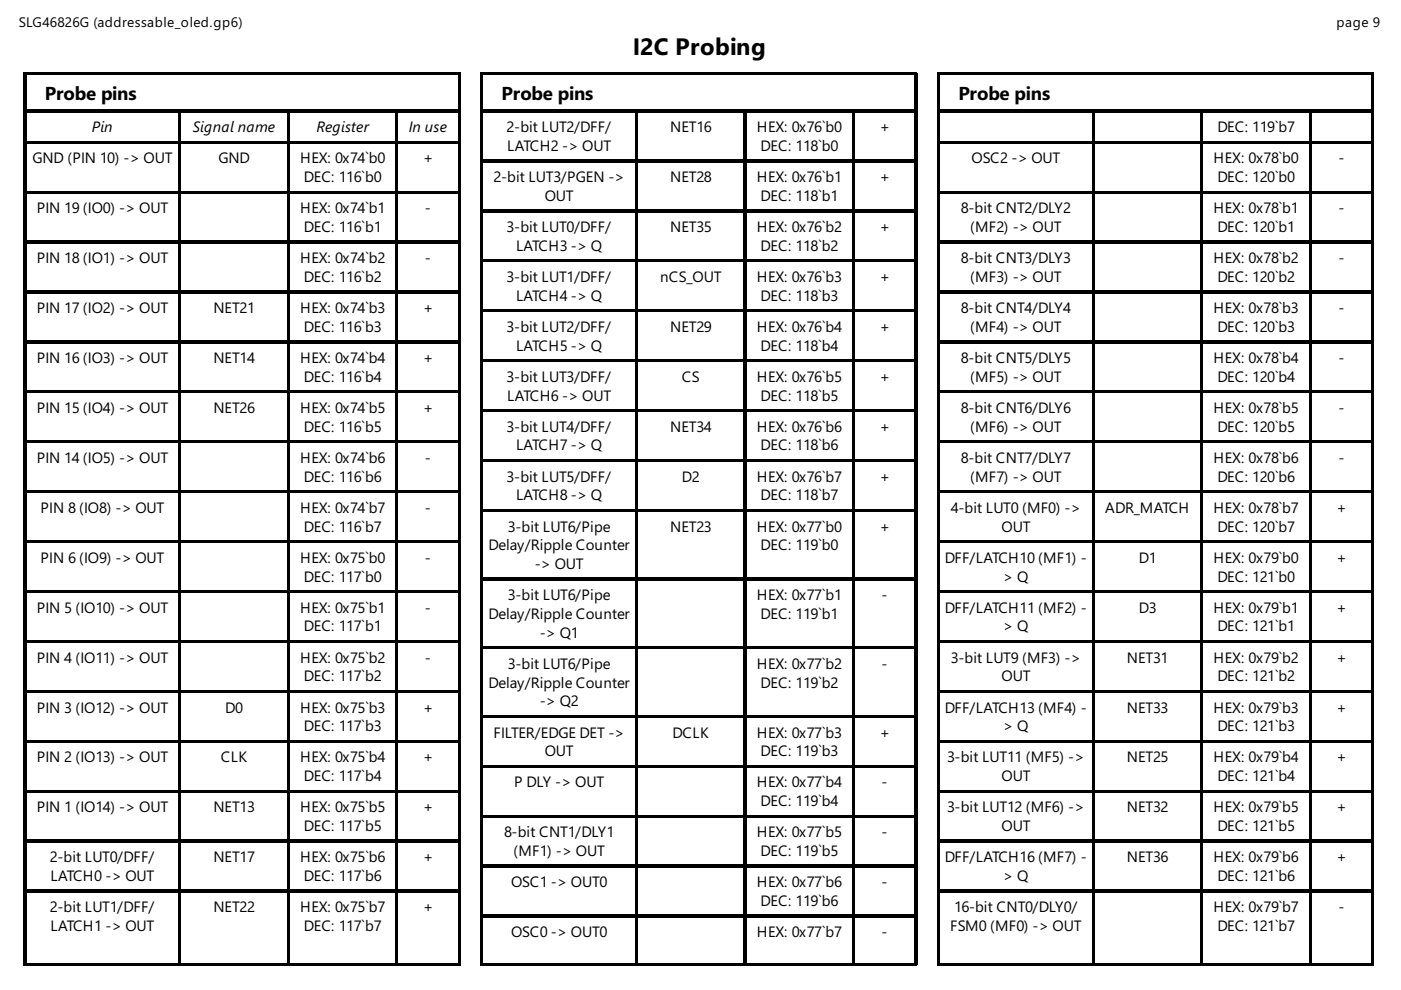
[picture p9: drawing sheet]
<svg xmlns="http://www.w3.org/2000/svg" width="297mm" height="210mm" viewBox="0 0 297 210" stroke-linecap="round" stroke-linejoin="round" font-family="sans-serif">
<defs><g id="words">
<text font-size="5" x="134.1" y="11.6">I2C Probing</text>
<g font-size="4">
<text x="9.5" y="21.2">Probe pins</text>
<text x="106.4" y="21.2">Probe pins</text>
<text x="203.2" y="21.2">Probe pins</text>
</g>
<g font-size="3.2">
<text x="19.4" y="28">Pin</text>
<text x="40.9" y="28">Signal name</text>
<text x="67.1" y="28">Register</text>
<text x="86.7" y="28">In use</text>
<text x="107.4" y="28">2-bit LUT2/DFF/</text>
<text x="142.1" y="28">NET16</text>
<text x="160.5" y="28">HEX: 0x76`b0</text>
<text x="186.5" y="28">+</text>
<text x="258.1" y="28">DEC: 119`b7</text>
<text x="6.9" y="34.7">GND (PIN 10) -&gt; OUT</text>
<text x="46.3" y="34.7">GND</text>
<text x="63.6" y="34.7">HEX: 0x74`b0</text>
<text x="89.7" y="34.7">+</text>
<text x="107.6" y="32">LATCH2 -&gt; OUT</text>
<text x="161.3" y="32">DEC: 118`b0</text>
<text x="206" y="34.7">OSC2 -&gt; OUT</text>
<text x="257.3" y="34.7">HEX: 0x78`b0</text>
<text x="283.8" y="34.7">-</text>
<text x="64.4" y="38.6">DEC: 116`b0</text>
<text x="104.6" y="38.6">2-bit LUT3/PGEN -&gt;</text>
<text x="142.1" y="38.6">NET28</text>
<text x="160.5" y="38.6">HEX: 0x76`b1</text>
<text x="186.5" y="38.6">+</text>
<text x="258.1" y="38.6">DEC: 120`b0</text>
<text x="7.8" y="45.2">PIN 19 (IO0) -&gt; OUT</text>
<text x="63.6" y="45.2">HEX: 0x74`b1</text>
<text x="90.1" y="45.2">-</text>
<text x="115.5" y="42.6">OUT</text>
<text x="161.3" y="42.6">DEC: 118`b1</text>
<text x="203.7" y="45.2">8-bit CNT2/DLY2</text>
<text x="257.3" y="45.2">HEX: 0x78`b1</text>
<text x="283.8" y="45.2">-</text>
<text x="64.4" y="49.2">DEC: 116`b1</text>
<text x="107.4" y="49.2">3-bit LUT0/DFF/</text>
<text x="109.4" y="53.2">LATCH3 -&gt; Q</text>
<text x="142.1" y="49.2">NET35</text>
<text x="160.5" y="49.2">HEX: 0x76`b2</text>
<text x="161.3" y="53.2">DEC: 118`b2</text>
<text x="186.5" y="49.2">+</text>
<text x="205.7" y="49.2">(MF2) -&gt; OUT</text>
<text x="258.1" y="49.2">DEC: 120`b1</text>
<text x="7.8" y="55.8">PIN 18 (IO1) -&gt; OUT</text>
<text x="63.6" y="55.8">HEX: 0x74`b2</text>
<text x="64.4" y="59.8">DEC: 116`b2</text>
<text x="90.1" y="55.8">-</text>
<text x="107.4" y="59.8">3-bit LUT1/DFF/</text>
<text x="140" y="59.8">nCS_OUT</text>
<text x="160.5" y="59.8">HEX: 0x76`b3</text>
<text x="186.5" y="59.8">+</text>
<text x="203.7" y="55.8">8-bit CNT3/DLY3</text>
<text x="205.7" y="59.8">(MF3) -&gt; OUT</text>
<text x="257.3" y="55.8">HEX: 0x78`b2</text>
<text x="258.1" y="59.8">DEC: 120`b2</text>
<text x="283.8" y="55.8">-</text>
<text x="109.4" y="63.8">LATCH4 -&gt; Q</text>
<text x="161.3" y="63.8">DEC: 118`b3</text>
<text x="7.8" y="66.4">PIN 17 (IO2) -&gt; OUT</text>
<text x="45.2" y="66.4">NET21</text>
<text x="63.6" y="66.4">HEX: 0x74`b3</text>
<text x="64.4" y="70.4">DEC: 116`b3</text>
<text x="89.7" y="66.4">+</text>
<text x="107.4" y="70.4">3-bit LUT2/DFF/</text>
<text x="142.1" y="70.4">NET29</text>
<text x="160.5" y="70.4">HEX: 0x76`b4</text>
<text x="186.5" y="70.4">+</text>
<text x="203.7" y="66.4">8-bit CNT4/DLY4</text>
<text x="205.7" y="70.4">(MF4) -&gt; OUT</text>
<text x="257.3" y="66.4">HEX: 0x78`b3</text>
<text x="258.1" y="70.4">DEC: 120`b3</text>
<text x="283.8" y="66.4">-</text>
<text x="7.8" y="77">PIN 16 (IO3) -&gt; OUT</text>
<text x="45.2" y="77">NET14</text>
<text x="63.6" y="77">HEX: 0x74`b4</text>
<text x="89.7" y="77">+</text>
<text x="109.4" y="74.3">LATCH5 -&gt; Q</text>
<text x="161.3" y="74.3">DEC: 118`b4</text>
<text x="203.7" y="77">8-bit CNT5/DLY5</text>
<text x="257.3" y="77">HEX: 0x78`b4</text>
<text x="283.8" y="77">-</text>
<text x="64.4" y="81">DEC: 116`b4</text>
<text x="107.4" y="81">3-bit LUT3/DFF/</text>
<text x="144.6" y="81">CS</text>
<text x="160.5" y="81">HEX: 0x76`b5</text>
<text x="186.5" y="81">+</text>
<text x="205.7" y="81">(MF5) -&gt; OUT</text>
<text x="258.1" y="81">DEC: 120`b4</text>
<text x="7.8" y="87.6">PIN 15 (IO4) -&gt; OUT</text>
<text x="45.2" y="87.6">NET26</text>
<text x="63.6" y="87.6">HEX: 0x74`b5</text>
<text x="89.7" y="87.6">+</text>
<text x="107.6" y="84.9">LATCH6 -&gt; OUT</text>
<text x="161.3" y="84.9">DEC: 118`b5</text>
<text x="203.7" y="87.6">8-bit CNT6/DLY6</text>
<text x="257.3" y="87.6">HEX: 0x78`b5</text>
<text x="283.8" y="87.6">-</text>
<text x="64.4" y="91.5">DEC: 116`b5</text>
<text x="107.4" y="91.5">3-bit LUT4/DFF/</text>
<text x="109.4" y="95.5">LATCH7 -&gt; Q</text>
<text x="142.1" y="91.5">NET34</text>
<text x="160.5" y="91.5">HEX: 0x76`b6</text>
<text x="161.3" y="95.5">DEC: 118`b6</text>
<text x="186.5" y="91.5">+</text>
<text x="205.7" y="91.5">(MF6) -&gt; OUT</text>
<text x="258.1" y="91.5">DEC: 120`b5</text>
<text x="7.8" y="98.2">PIN 14 (IO5) -&gt; OUT</text>
<text x="63.6" y="98.2">HEX: 0x74`b6</text>
<text x="90.1" y="98.2">-</text>
<text x="203.7" y="98.2">8-bit CNT7/DLY7</text>
<text x="257.3" y="98.2">HEX: 0x78`b6</text>
<text x="283.8" y="98.2">-</text>
<text x="64.4" y="102.1">DEC: 116`b6</text>
<text x="107.4" y="102.1">3-bit LUT5/DFF/</text>
<text x="109.4" y="106.1">LATCH8 -&gt; Q</text>
<text x="144.6" y="102.1">D2</text>
<text x="160.5" y="102.1">HEX: 0x76`b7</text>
<text x="161.3" y="106.1">DEC: 118`b7</text>
<text x="186.5" y="102.1">+</text>
<text x="205.7" y="102.1">(MF7) -&gt; OUT</text>
<text x="258.1" y="102.1">DEC: 120`b6</text>
<text x="8.6" y="108.7">PIN 8 (IO8) -&gt; OUT</text>
<text x="63.6" y="108.7">HEX: 0x74`b7</text>
<text x="64.4" y="112.7">DEC: 116`b7</text>
<text x="90.1" y="108.7">-</text>
<text x="107.7" y="112.7">3-bit LUT6/Pipe</text>
<text x="142.1" y="112.7">NET23</text>
<text x="160.5" y="112.7">HEX: 0x77`b0</text>
<text x="186.5" y="112.7">+</text>
<text x="201.6" y="108.7">4-bit LUT0 (MF0) -&gt;</text>
<text x="212.3" y="112.7">OUT</text>
<text x="234.3" y="108.7">ADR_MATCH</text>
<text x="257.3" y="108.7">HEX: 0x78`b7</text>
<text x="258.1" y="112.7">DEC: 120`b7</text>
<text x="283.4" y="108.7">+</text>
<text x="8.6" y="119.3">PIN 6 (IO9) -&gt; OUT</text>
<text x="63.6" y="119.3">HEX: 0x75`b0</text>
<text x="90.1" y="119.3">-</text>
<text x="103.6" y="116.7">Delay/Ripple Counter</text>
<text x="161.3" y="116.7">DEC: 119`b0</text>
<text x="200.3" y="119.3">DFF/LATCH10 (MF1) -</text>
<text x="241.4" y="119.3">D1</text>
<text x="257.3" y="119.3">HEX: 0x79`b0</text>
<text x="283.4" y="119.3">+</text>
<text x="64.4" y="123.3">DEC: 117`b0</text>
<text x="113.4" y="120.7">-&gt; OUT</text>
<text x="212.7" y="123.3">&gt; Q</text>
<text x="258.1" y="123.3">DEC: 121`b0</text>
<text x="7.8" y="129.9">PIN 5 (IO10) -&gt; OUT</text>
<text x="63.6" y="129.9">HEX: 0x75`b1</text>
<text x="90.1" y="129.9">-</text>
<text x="103.6" y="131.2">Delay/Ripple Counter</text>
<text x="107.7" y="127.3">3-bit LUT6/Pipe</text>
<text x="160.5" y="127.3">HEX: 0x77`b1</text>
<text x="161.3" y="131.2">DEC: 119`b1</text>
<text x="186.9" y="127.3">-</text>
<text x="200.3" y="129.9">DFF/LATCH11 (MF2) -</text>
<text x="241.4" y="129.9">D3</text>
<text x="257.3" y="129.9">HEX: 0x79`b1</text>
<text x="283.4" y="129.9">+</text>
<text x="64.4" y="133.9">DEC: 117`b1</text>
<text x="114.4" y="135.2">-&gt; Q1</text>
<text x="212.7" y="133.9">&gt; Q</text>
<text x="258.1" y="133.9">DEC: 121`b1</text>
<text x="7.8" y="140.5">PIN 4 (IO11) -&gt; OUT</text>
<text x="63.6" y="140.5">HEX: 0x75`b2</text>
<text x="90.1" y="140.5">-</text>
<text x="107.7" y="141.8">3-bit LUT6/Pipe</text>
<text x="160.5" y="141.8">HEX: 0x77`b2</text>
<text x="186.9" y="141.8">-</text>
<text x="201.6" y="140.5">3-bit LUT9 (MF3) -&gt;</text>
<text x="238.9" y="140.5">NET31</text>
<text x="257.3" y="140.5">HEX: 0x79`b2</text>
<text x="283.4" y="140.5">+</text>
<text x="64.4" y="144.5">DEC: 117`b2</text>
<text x="103.6" y="145.8">Delay/Ripple Counter</text>
<text x="114.4" y="149.8">-&gt; Q2</text>
<text x="161.3" y="145.8">DEC: 119`b2</text>
<text x="212.3" y="144.5">OUT</text>
<text x="258.1" y="144.5">DEC: 121`b2</text>
<text x="7.8" y="151.1">PIN 3 (IO12) -&gt; OUT</text>
<text x="47.8" y="151.1">D0</text>
<text x="63.6" y="151.1">HEX: 0x75`b3</text>
<text x="64.4" y="155">DEC: 117`b3</text>
<text x="89.7" y="151.1">+</text>
<text x="200.3" y="151.1">DFF/LATCH13 (MF4) -</text>
<text x="212.7" y="155">&gt; Q</text>
<text x="238.9" y="151.1">NET33</text>
<text x="257.3" y="151.1">HEX: 0x79`b3</text>
<text x="258.1" y="155">DEC: 121`b3</text>
<text x="283.4" y="151.1">+</text>
<text x="7.8" y="161.7">PIN 2 (IO13) -&gt; OUT</text>
<text x="46.8" y="161.7">CLK</text>
<text x="63.6" y="161.7">HEX: 0x75`b4</text>
<text x="89.7" y="161.7">+</text>
<text x="104.6" y="156.4">FILTER/EDGE DET -&gt;</text>
<text x="115.5" y="160.3">OUT</text>
<text x="142.6" y="156.4">DCLK</text>
<text x="160.5" y="156.4">HEX: 0x77`b3</text>
<text x="161.3" y="160.3">DEC: 119`b3</text>
<text x="186.5" y="156.4">+</text>
<text x="200.8" y="161.7">3-bit LUT11 (MF5) -&gt;</text>
<text x="238.9" y="161.7">NET25</text>
<text x="257.3" y="161.7">HEX: 0x79`b4</text>
<text x="283.4" y="161.7">+</text>
<text x="64.4" y="165.6">DEC: 117`b4</text>
<text x="109" y="167">P DLY -&gt; OUT</text>
<text x="160.5" y="167">HEX: 0x77`b4</text>
<text x="186.9" y="167">-</text>
<text x="212.3" y="165.6">OUT</text>
<text x="258.1" y="165.6">DEC: 121`b4</text>
<text x="7.8" y="172.2">PIN 1 (IO14) -&gt; OUT</text>
<text x="45.2" y="172.2">NET13</text>
<text x="63.6" y="172.2">HEX: 0x75`b5</text>
<text x="89.7" y="172.2">+</text>
<text x="161.3" y="170.9">DEC: 119`b4</text>
<text x="200.8" y="172.2">3-bit LUT12 (MF6) -&gt;</text>
<text x="238.9" y="172.2">NET32</text>
<text x="257.3" y="172.2">HEX: 0x79`b5</text>
<text x="283.4" y="172.2">+</text>
<text x="64.4" y="176.2">DEC: 117`b5</text>
<text x="106.9" y="177.5">8-bit CNT1/DLY1</text>
<text x="160.5" y="177.5">HEX: 0x77`b5</text>
<text x="186.9" y="177.5">-</text>
<text x="212.3" y="176.2">OUT</text>
<text x="258.1" y="176.2">DEC: 121`b5</text>
<text x="10.6" y="182.8">2-bit LUT0/DFF/</text>
<text x="45.2" y="182.8">NET17</text>
<text x="63.6" y="182.8">HEX: 0x75`b6</text>
<text x="89.7" y="182.8">+</text>
<text x="108.9" y="181.5">(MF1) -&gt; OUT</text>
<text x="161.3" y="181.5">DEC: 119`b5</text>
<text x="200.3" y="182.8">DFF/LATCH16 (MF7) -</text>
<text x="238.9" y="182.8">NET36</text>
<text x="257.3" y="182.8">HEX: 0x79`b6</text>
<text x="283.4" y="182.8">+</text>
<text x="10.7" y="186.8">LATCH0 -&gt; OUT</text>
<text x="64.4" y="186.8">DEC: 117`b6</text>
<text x="108.3" y="188.1">OSC1 -&gt; OUT0</text>
<text x="160.5" y="188.1">HEX: 0x77`b6</text>
<text x="186.9" y="188.1">-</text>
<text x="212.7" y="186.8">&gt; Q</text>
<text x="258.1" y="186.8">DEC: 121`b6</text>
<text x="10.6" y="193.4">2-bit LUT1/DFF/</text>
<text x="10.7" y="197.4">LATCH1 -&gt; OUT</text>
<text x="45.2" y="193.4">NET22</text>
<text x="63.6" y="193.4">HEX: 0x75`b7</text>
<text x="64.4" y="197.4">DEC: 117`b7</text>
<text x="89.7" y="193.4">+</text>
<text x="161.3" y="192.1">DEC: 119`b6</text>
<text x="201.5" y="197.4">FSM0 (MF0) -&gt; OUT</text>
<text x="202.3" y="193.4">16-bit CNT0/DLY0/</text>
<text x="257.3" y="193.4">HEX: 0x79`b7</text>
<text x="258.1" y="197.4">DEC: 121`b7</text>
<text x="283.8" y="193.4">-</text>
<text x="108.3" y="198.7">OSC0 -&gt; OUT0</text>
<text x="160.5" y="198.7">HEX: 0x77`b7</text>
<text x="186.9" y="198.7">-</text>
</g>
<g font-size="2.9">
<text x="4" y="5.8">SLG46826G (addressable_oled.gp6)</text>
<text x="283.4" y="5.8">page 9</text>
</g>
</g></defs>
<g fill="none" stroke="#000" stroke-width=".26">
<path d="M5.2 15.3v189.5M5.3 15.5h92.3M5.4 15.6v188.9M5.6 15.7h91.8M97.2 15.9v7.4M97.5 15.6v188.9M102 15.3v189.5M102.1 15.5h92.4M102.3 15.6v188.9M102.4 15.7h91.8M194.1 15.9v7.4M194.3 15.6v188.9"/>
<path d="M198.8 15.3v189.5M199 15.5h92.3M199.1 15.6v188.9M199.2 15.7h91.8M290.9 15.9v7.4M291.2 15.6v188.9M5.6 23.4h91.8M5.6 23.7h32.5M5.6 30h32.5M5.6 30.3h32.5M38 23.8v6.1M38 30.4v10.1"/>
<path d="M38.2 23.5v181M38.4 23.7h22.7M38.4 30h22.7M38.4 30.3h22.7M61 23.8v6.1M61 30.4v10.1M61.3 23.5v181M61.4 23.7h22.7M61.4 30h22.7M61.4 30.3h22.7M84 23.8v6.1M84 30.4v10.1"/>
<path d="M84.3 23.5v181M84.4 23.7h13M84.4 30h13M84.4 30.3h13M97.2 23.8v6.1M97.2 30.4v10.1M102.4 23.4h91.8M102.4 23.7h32.5M102.4 34h32.5M102.4 34.3h32.5M134.8 23.8v10.1M134.8 34.4v10"/>
<path d="M135.1 23.5v181M135.2 23.7h22.8M135.2 34h22.8M135.2 34.3h22.8M157.8 23.8v10.1M157.8 34.4v10M158.1 23.5v181M158.2 23.7h22.8M158.2 34h22.8M158.2 34.3h22.8M180.8 23.8v10.1M180.8 34.4v10"/>
<path d="M181.1 23.5v181M181.2 23.7h13M181.2 34h13M181.2 34.3h13M194.1 23.8v10.1M194.1 34.4v10M199.2 23.4h91.8M199.2 23.7h32.6M199.2 30h32.6M199.2 30.3h32.6M231.6 23.8v6.1M231.6 30.4v10.1"/>
<path d="M231.9 23.5v181M232 23.7h22.8M232 30h22.8M232 30.3h22.8M254.7 23.8v6.1M254.7 30.4v10.1M254.9 23.5v181M255.1 23.7h22.7M255.1 30h22.7M255.1 30.3h22.7M277.7 23.8v6.1M277.7 30.4v10.1"/>
<path d="M277.9 23.5v181M278.1 23.7h12.9M278.1 30h12.9M278.1 30.3h12.9M290.9 23.8v6.1M290.9 30.4v10.1M5.6 40.6h32.5M5.6 40.9h32.5M5.6 51.2h32.5M5.6 51.5h32.5M38 41v10.1M38 51.6v10"/>
<path d="M38.4 40.6h22.7M38.4 40.9h22.7M38.4 51.2h22.7M38.4 51.5h22.7M61 41v10.1M61 51.6v10M61.4 40.6h22.7M61.4 40.9h22.7M61.4 51.2h22.7M61.4 51.5h22.7M84 41v10.1M84 51.6v10"/>
<path d="M84.4 40.6h13M84.4 40.9h13M84.4 51.2h13M84.4 51.5h13M97.2 41v10.1M97.2 51.6v10M102.4 44.6h32.5M102.4 44.8h32.5M102.4 55.2h32.5M102.4 55.4h32.5M134.8 45v10M134.8 55.6v10"/>
<path d="M135.2 44.6h22.8M135.2 44.8h22.8M135.2 55.2h22.8M135.2 55.4h22.8M157.8 45v10M157.8 55.6v10M158.2 44.6h22.8M158.2 44.8h22.8M158.2 55.2h22.8M158.2 55.4h22.8M180.8 45v10M180.8 55.6v10"/>
<path d="M181.2 44.6h13M181.2 44.8h13M181.2 55.2h13M181.2 55.4h13M194.1 45v10M194.1 55.6v10M199.2 40.6h32.6M199.2 40.9h32.6M199.2 51.2h32.6M199.2 51.5h32.6M231.6 41v10.1M231.6 51.6v10"/>
<path d="M232 40.6h22.8M232 40.9h22.8M232 51.2h22.8M232 51.5h22.8M254.7 41v10.1M254.7 51.6v10M255.1 40.6h22.7M255.1 40.9h22.7M255.1 51.2h22.7M255.1 51.5h22.7M277.7 41v10.1M277.7 51.6v10"/>
<path d="M278.1 40.6h12.9M278.1 40.9h12.9M278.1 51.2h12.9M278.1 51.5h12.9M290.9 41v10.1M290.9 51.6v10M5.6 61.8h32.5M5.6 62h32.5M5.6 72.4h32.5M5.6 72.6h32.5M38 62.2v10M38 72.8v10"/>
<path d="M38.4 61.8h22.7M38.4 62h22.7M38.4 72.4h22.7M38.4 72.6h22.7M61 62.2v10M61 72.8v10M61.4 61.8h22.7M61.4 62h22.7M61.4 72.4h22.7M61.4 72.6h22.7M84 62.2v10M84 72.8v10"/>
<path d="M84.4 61.8h13M84.4 62h13M84.4 72.4h13M84.4 72.6h13M97.2 62.2v10M97.2 72.8v10M102.4 65.7h32.5M102.4 66h32.5M102.4 76.3h32.5M102.4 76.6h32.5M134.8 66.1v10.1M134.8 76.7v10.1"/>
<path d="M135.2 65.7h22.8M135.2 66h22.8M135.2 76.3h22.8M135.2 76.6h22.8M157.8 66.1v10.1M157.8 76.7v10.1M158.2 65.7h22.8M158.2 66h22.8M158.2 76.3h22.8M158.2 76.6h22.8M180.8 66.1v10.1M180.8 76.7v10.1"/>
<path d="M181.2 65.7h13M181.2 66h13M181.2 76.3h13M181.2 76.6h13M194.1 66.1v10.1M194.1 76.7v10.1M199.2 61.8h32.6M199.2 62h32.6M199.2 72.4h32.6M199.2 72.6h32.6M231.6 62.2v10M231.6 72.8v10"/>
<path d="M232 61.8h22.8M232 62h22.8M232 72.4h22.8M232 72.6h22.8M254.7 62.2v10M254.7 72.8v10M255.1 61.8h22.7M255.1 62h22.7M255.1 72.4h22.7M255.1 72.6h22.7M277.7 62.2v10M277.7 72.8v10"/>
<path d="M278.1 61.8h12.9M278.1 62h12.9M278.1 72.4h12.9M278.1 72.6h12.9M290.9 62.2v10M290.9 72.8v10M5.6 82.9h32.5M5.6 83.2h32.5M5.6 93.5h32.5M5.6 93.8h32.5M38 83.3v10.1M38 93.9v10.1"/>
<path d="M38.4 82.9h22.7M38.4 83.2h22.7M38.4 93.5h22.7M38.4 93.8h22.7M61 83.3v10.1M61 93.9v10.1M61.4 82.9h22.7M61.4 83.2h22.7M61.4 93.5h22.7M61.4 93.8h22.7M84 83.3v10.1M84 93.9v10.1"/>
<path d="M84.4 82.9h13M84.4 83.2h13M84.4 93.5h13M84.4 93.8h13M97.2 83.3v10.1M97.2 93.9v10.1M102.4 86.9h32.5M102.4 87.2h32.5M102.4 97.5h32.5M102.4 97.8h32.5M134.8 87.3v10.1M134.8 97.9v10"/>
<path d="M135.2 86.9h22.8M135.2 87.2h22.8M135.2 97.5h22.8M135.2 97.8h22.8M157.8 87.3v10.1M157.8 97.9v10M158.2 86.9h22.8M158.2 87.2h22.8M158.2 97.5h22.8M158.2 97.8h22.8M180.8 87.3v10.1M180.8 97.9v10"/>
<path d="M181.2 86.9h13M181.2 87.2h13M181.2 97.5h13M181.2 97.8h13M194.1 87.3v10.1M194.1 97.9v10M199.2 82.9h32.6M199.2 83.2h32.6M199.2 93.5h32.6M199.2 93.8h32.6M231.6 83.3v10.1M231.6 93.9v10.1"/>
<path d="M232 82.9h22.8M232 83.2h22.8M232 93.5h22.8M232 93.8h22.8M254.7 83.3v10.1M254.7 93.9v10.1M255.1 82.9h22.7M255.1 83.2h22.7M255.1 93.5h22.7M255.1 93.8h22.7M277.7 83.3v10.1M277.7 93.9v10.1"/>
<path d="M278.1 82.9h12.9M278.1 83.2h12.9M278.1 93.5h12.9M278.1 93.8h12.9M290.9 83.3v10.1M290.9 93.9v10.1M5.6 104.1h32.5M5.6 104.4h32.5M5.6 114.7h32.5M5.6 115h32.5M38 104.5v10.1M38 115.1v10"/>
<path d="M38.4 104.1h22.7M38.4 104.4h22.7M38.4 114.7h22.7M38.4 115h22.7M61 104.5v10.1M61 115.1v10M61.4 104.1h22.7M61.4 104.4h22.7M61.4 114.7h22.7M61.4 115h22.7M84 104.5v10.1M84 115.1v10"/>
<path d="M84.4 104.1h13M84.4 104.4h13M84.4 114.7h13M84.4 115h13M97.2 104.5v10.1M97.2 115.1v10M102.4 108.1h32.5M102.4 108.3h32.5M134.8 108.5v14M135.2 108.1h22.8M135.2 108.3h22.8M157.8 108.5v14"/>
<path d="M158.2 108.1h22.8M158.2 108.3h22.8M180.8 108.5v14M181.2 108.1h13M181.2 108.3h13M194.1 108.5v14M199.2 104.1h32.6M199.2 104.4h32.6M199.2 114.7h32.6M199.2 115h32.6M231.6 104.5v10.1M231.6 115.1v10"/>
<path d="M232 104.1h22.8M232 104.4h22.8M232 114.7h22.8M232 115h22.8M254.7 104.5v10.1M254.7 115.1v10M255.1 104.1h22.7M255.1 104.4h22.7M255.1 114.7h22.7M255.1 115h22.7M277.7 104.5v10.1M277.7 115.1v10"/>
<path d="M278.1 104.1h12.9M278.1 104.4h12.9M278.1 114.7h12.9M278.1 115h12.9M290.9 104.5v10.1M290.9 115.1v10M5.6 125.3h32.5M5.6 125.5h32.5M5.6 135.9h32.5M5.6 136.1h32.5M38 125.7v10M38 136.3v10"/>
<path d="M38.4 125.3h22.7M38.4 125.5h22.7M38.4 135.9h22.7M38.4 136.1h22.7M61 125.7v10M61 136.3v10M61.4 125.3h22.7M61.4 125.5h22.7M61.4 135.9h22.7M61.4 136.1h22.7M84 125.7v10M84 136.3v10"/>
<path d="M84.4 125.3h13M84.4 125.5h13M84.4 135.9h13M84.4 136.1h13M97.2 125.7v10M97.2 136.3v10M102.4 122.6h32.5M102.4 122.9h32.5M102.4 137.2h32.5M102.4 137.5h32.5M134.8 123v14.1M134.8 137.6v14"/>
<path d="M135.2 122.6h22.8M135.2 122.9h22.8M135.2 137.2h22.8M135.2 137.5h22.8M157.8 123v14.1M157.8 137.6v14M158.2 122.6h22.8M158.2 122.9h22.8M158.2 137.2h22.8M158.2 137.5h22.8M180.8 123v14.1M180.8 137.6v14"/>
<path d="M181.2 122.6h13M181.2 122.9h13M181.2 137.2h13M181.2 137.5h13M194.1 123v14.1M194.1 137.6v14M199.2 125.3h32.6M199.2 125.5h32.6M199.2 135.9h32.6M199.2 136.1h32.6M231.6 125.7v10M231.6 136.3v10"/>
<path d="M232 125.3h22.8M232 125.5h22.8M232 135.9h22.8M232 136.1h22.8M254.7 125.7v10M254.7 136.3v10M255.1 125.3h22.7M255.1 125.5h22.7M255.1 135.9h22.7M255.1 136.1h22.7M277.7 125.7v10M277.7 136.3v10"/>
<path d="M278.1 125.3h12.9M278.1 125.5h12.9M278.1 135.9h12.9M278.1 136.1h12.9M290.9 125.7v10M290.9 136.3v10M5.6 146.4h32.5M5.6 146.7h32.5M5.6 157h32.5M5.6 157.3h32.5M38 146.8v10.1M38 157.4v10.1"/>
<path d="M38.4 146.4h22.7M38.4 146.7h22.7M38.4 157h22.7M38.4 157.3h22.7M61 146.8v10.1M61 157.4v10.1M61.4 146.4h22.7M61.4 146.7h22.7M61.4 157h22.7M61.4 157.3h22.7M84 146.8v10.1M84 157.4v10.1"/>
<path d="M84.4 146.4h13M84.4 146.7h13M84.4 157h13M84.4 157.3h13M97.2 146.8v10.1M97.2 157.4v10.1M102.4 151.7h32.5M102.4 152h32.5M134.8 152.1v10.1M135.2 151.7h22.8M135.2 152h22.8M157.8 152.1v10.1"/>
<path d="M158.2 151.7h22.8M158.2 152h22.8M180.8 152.1v10.1M181.2 151.7h13M181.2 152h13M194.1 152.1v10.1M199.2 146.4h32.6M199.2 146.7h32.6M199.2 157h32.6M199.2 157.3h32.6M231.6 146.8v10.1M231.6 157.4v10.1"/>
<path d="M232 146.4h22.8M232 146.7h22.8M232 157h22.8M232 157.3h22.8M254.7 146.8v10.1M254.7 157.4v10.1M255.1 146.4h22.7M255.1 146.7h22.7M255.1 157h22.7M255.1 157.3h22.7M277.7 146.8v10.1M277.7 157.4v10.1"/>
<path d="M278.1 146.4h12.9M278.1 146.7h12.9M278.1 157h12.9M278.1 157.3h12.9M290.9 146.8v10.1M290.9 157.4v10.1M5.6 167.6h32.5M5.6 167.9h32.5M5.6 178.2h32.5M5.6 178.5h32.5M38 168v10.1M38 178.6v10"/>
<path d="M38.4 167.6h22.7M38.4 167.9h22.7M38.4 178.2h22.7M38.4 178.5h22.7M61 168v10.1M61 178.6v10M61.4 167.6h22.7M61.4 167.9h22.7M61.4 178.2h22.7M61.4 178.5h22.7M84 168v10.1M84 178.6v10"/>
<path d="M84.4 167.6h13M84.4 167.9h13M84.4 178.2h13M84.4 178.5h13M97.2 168v10.1M97.2 178.6v10M102.4 162.3h32.5M102.4 162.6h32.5M102.4 172.9h32.5M102.4 173.2h32.5M134.8 162.7v10.1M134.8 173.3v10.1"/>
<path d="M135.2 162.3h22.8M135.2 162.6h22.8M135.2 172.9h22.8M135.2 173.2h22.8M157.8 162.7v10.1M157.8 173.3v10.1M158.2 162.3h22.8M158.2 162.6h22.8M158.2 172.9h22.8M158.2 173.2h22.8M180.8 162.7v10.1M180.8 173.3v10.1"/>
<path d="M181.2 162.3h13M181.2 162.6h13M181.2 172.9h13M181.2 173.2h13M194.1 162.7v10.1M194.1 173.3v10.1M199.2 167.6h32.6M199.2 167.9h32.6M199.2 178.2h32.6M199.2 178.5h32.6M231.6 168v10.1M231.6 178.6v10"/>
<path d="M232 167.6h22.8M232 167.9h22.8M232 178.2h22.8M232 178.5h22.8M254.7 168v10.1M254.7 178.6v10M255.1 167.6h22.7M255.1 167.9h22.7M255.1 178.2h22.7M255.1 178.5h22.7M277.7 168v10.1M277.7 178.6v10"/>
<path d="M278.1 167.6h12.9M278.1 167.9h12.9M278.1 178.2h12.9M278.1 178.5h12.9M290.9 168v10.1M290.9 178.6v10M5.6 188.8h32.5M5.6 189h32.5M38 189.2v15.1M38.4 188.8h22.7M38.4 189h22.7M61 189.2v15.1"/>
<path d="M61.4 188.8h22.7M61.4 189h22.7M84 189.2v15.1M84.4 188.8h13M84.4 189h13M97.2 189.2v15.1M102.4 183.5h32.5M102.4 183.8h32.5M102.4 194.1h32.5M102.4 194.3h32.5M134.8 183.9v10M134.8 194.5v9.8"/>
<path d="M135.2 183.5h22.8M135.2 183.8h22.8M135.2 194.1h22.8M135.2 194.3h22.8M157.8 183.9v10M157.8 194.5v9.8M158.2 183.5h22.8M158.2 183.8h22.8M158.2 194.1h22.8M158.2 194.3h22.8M180.8 183.9v10M180.8 194.5v9.8"/>
<path d="M181.2 183.5h13M181.2 183.8h13M181.2 194.1h13M181.2 194.3h13M194.1 183.9v10M194.1 194.5v9.8M199.2 188.8h32.6M199.2 189h32.6M231.6 189.2v15.1M232 188.8h22.8M232 189h22.8M254.7 189.2v15.1"/>
<path d="M255.1 188.8h22.7M255.1 189h22.7M277.7 189.2v15.1M278.1 188.8h12.9M278.1 189h12.9M290.9 189.2v15.1M5.3 204.7h92.3M5.6 204.4h32.5M38.4 204.4h22.7M61.4 204.4h22.7M84.4 204.4h13M102.1 204.7h92.4"/>
<path d="M102.4 204.4h32.5M135.2 204.4h22.8M158.2 204.4h22.8M181.2 204.4h13M199 204.7h92.3M199.2 204.4h32.6M232 204.4h22.8M255.1 204.4h22.7M278.1 204.4h12.9"/>
</g>
<use href="#words"/>
</svg>
